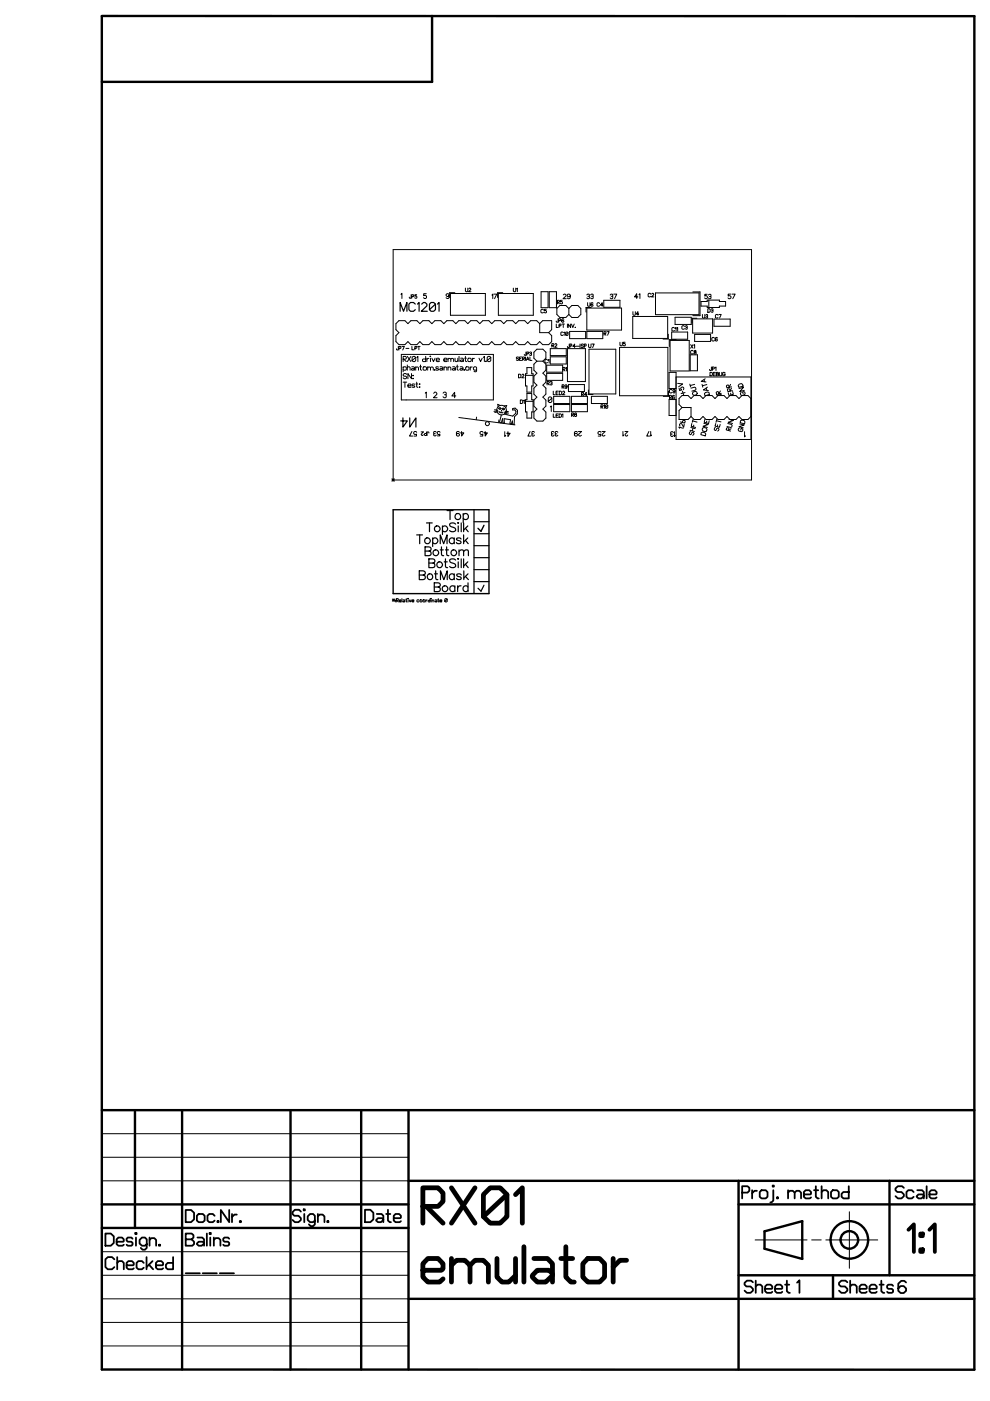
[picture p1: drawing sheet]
<svg xmlns="http://www.w3.org/2000/svg" width="210mm" height="297mm" viewBox="0 0 210 297" stroke-linecap="round" stroke-linejoin="round" font-family="sans-serif">
<g fill="none" stroke="#000" stroke-width=".21">
<path d="M84.5 73.4v.7l-.3 .1-.1-.2M84.6 73.9h.3v-.5h-.3v.8M85 62.4l.2-.2v1.1M85.1 75.1h19.5v9.7h-19.5zM85.2 73.4h.5l-.3 .8M85.5 76.2h.5l.1-.5-.1-.1h-.5v1.1M85.5 77.9l.1-.1h.4l.1 .1v.5l-.1 .1-.5-.1M85.5 77.8v1M85.6 76.2l.5 .5M86.1 73.9h.6M86.2 79.4l-.1-.2h-.4l-.2 .2 .1 .4h.4l.2 .2-.2 .3h-.3l-.2-.2M86.4 77.9l.4-.1 .2 .1v.6"/>
<path d="M86.4 75.6l.7 1.1M86.4 77.4v1.1M87.1 75.6l-.7 1.1M87.2 62.5v.7h-.3l-.1-.2M87.2 79.2v1.1l-.7-1.1v1.1M87.3 62.9h.3v-.4h-.3v.7M87.3 77.8h.4l.2 .1v.6M87.3 73.4v.8h.5M87.4 75.8l.2-.2h.3l.2 .2v.7l-.2 .2h-.3l-.2-.2zM87.5 79.6l.1 .1zM87.9 78.2l-.5-.1-.2 .3 .4 .1 .3-.2M88 73.8h.3l.1-.3-.4-.1v.8"/>
<path d="M88.1 78l.5-.2 .1 .2v.5M88.1 75.8l-.7 .7M88.1 77.8v.7M88.3 62.5h-.3v.3l.3-.1 .1 .4-.1 .1-.4-.1M88.4 75.8l.2-.2v1.1M88.6 73.4h.5M88.8 73.4v.8M89 77.8h.4M89.2 77.4v1l.2 .1M89.7 77.9l.2-.1h.4l.1 .1v.5l-.5 .1-.2-.1zM90.3 75.6v1.1l-.7-.2v-.3l.1-.1h.6M90.4 62.3h-.6v.4l.5-.1 .1 .5-.1 .2-.5-.2"/>
<path d="M90.5 75.9v.8M90.7 78l.4-.2 .2 .2v.5M90.7 77.8v.7M90.9 76l-.4 .2M91.2 75.5l.1 .1zM91.3 78l.4-.2 .2 .2v.5M91.3 75.9v.8M91.6 75.9l.3 .8 .3-.8M92.1 78.4l.1 .1zM92.5 76.3h.6l.1-.2-.2-.2h-.3l-.2 .2v.4l.2 .2 .5-.1M93 77.9h-.6l.1 .2 .5 .1-.2 .3-.4-.1M93.3 77.8h.4l.2 .1v.6"/>
<path d="M93.9 78.2l-.5-.1-.2 .3 .4 .1 .3-.2M94.1 76.3h.6l.1-.2-.2-.2h-.3l-.2 .2v.4l.2 .2 .5-.1M94.1 78l.5-.2 .1 .2v.5M94.1 77.8v.7M95 76.2l.4-.2 .2 .2v.5M95 78l.4-.2 .2 .2v.5M95 75.9v.8M95 77.8v.7M95.2 62.7l-.2 .2h-.2l-.2-.2 .2-.4 .4 .1v.7l-.2 .2-.4-.2M95.5 62.2h7.4v4.6h-7.4zM95.6 76.2l.4-.2 .2 .2v.5M96 77.8h.4l.2 .1v.6"/>
<path d="M96.4 62.1h-1.1v1M96.5 75.9v.6l.4 .2 .2-.2M96.6 78.2l-.5-.1-.2 .3 .4 .1 .3-.2M96.8 77.8h.4M96.9 77.4v1l.3 .1M97.1 75.9v.8M97.3 75.6v1.1M97.6 76.5l.1-.2 .6 .2-.3 .2h-.3zM97.6 77.8h.4l.2 .1v.6M97.7 75.9h.4l.2 .2v.6M98.2 78.2l-.5-.1-.2 .3 .4 .1 .3-.2M98.4 78.4l.1 .1z"/>
<path d="M98.5 75.9h.4M98.7 75.6v.9l.2 .2M98.7 61.1v.6l.1 .1 .4-.1v-.6M98.7 77.9l.2-.1h.4l.1 .1v.5l-.5 .1-.2-.1zM99.2 76.1l.2-.2h.3l.2 .2v.4l-.5 .2-.2-.2zM99.4 61.3l.3-.2 .1 .3-.4 .4h.5M99.7 77.8v.7M100.1 77.8l-.4 .2M100.2 75.9v.8M100.6 76l-.4 .2M101 78.4l-.4 .1-.2-.2v-.3l.2-.2 .4 .1v.8l-.1 .1-.4-.1M101.6 75.9l.3 .8 .3-.8"/>
<path d="M102.5 75.8l.2-.2v1.1M103 76.6l.1 .1zM103.3 75.8l.2-.2h.3l.3 .2v.7l-.3 .2h-.3l-.2-.2zM104.1 75.8l-.8 .7M104.3 62.6l.2-.2v.9M104.7 62.4h.6l-.4 .9M105.7 62.2h7.4v4.6h-7.4zM106.6 62.1h-1.1v1M108.8 61.1v.6l.2 .1 .3-.1v-.6M109.5 61.3l.2-.2v.7M109.9 79.3h.4l.1 .2v.4l-.1 .2h-.4zM110 75.8l-.4-.1-.1 .1 .5 .4-.1 .2-.4-.1"/>
<path d="M110.2 76h.2M110.6 75.7h-.4v.7h.4M110.7 79.5l.3-.2 .1 .3-.5 .5h.5M110.8 76.1h.3l.1-.3-.4-.1v.7M110.9 76.1l.3 .3M111.4 75.7v.7M111.4 79.6h1.6M111.5 74.6v.7l-.2 .1-.1-.3M111.6 76.4l.3-.7 .3 .7M111.7 75h.3l.1-.3-.4-.1v.8M111.7 77.9h1v1.3h.3v2.6h-.3v1.3h-1v-1.3h-.3v-2.6h.3zM111.7 76.2h.4"/>
<path d="M112.3 74.8l.1-.2 .3 .1v.2l-.3 .1M112.4 75.7v.7h.4M112.6 75v.4l-.3-.2M113.8 76.6l-.6 .6v1.3l.6 .6-.6 .7v1.2l.6 .7-.6 .6v1.3l.6 .6-.6 .6v1.3l.6 .6-.6 .7v1.2l.6 .7h1.3l.6-.7v-1.2l-.6-.7 .6-.6v-1.3l-.6-.6 .6-.6v-1.3l-.6-.6 .6-.7v-1.2l-.6-.7 .6-.6v-1.3l-.6-.6M113.8 76.6l-.6-.7v-1.2l.6-.7h1.3l.6 .7v1.2l-.6 .7M113.8 76.6h1.3M114.4 68.6l-.6-.6h-1.3l-.6 .6-.6-.6h-1.3l-.7 .6-.6-.6h-1.3l-.6 .6-.6-.6h-1.3l-.6 .6-.7-.6h-1.2l-.7 .6-.6-.6h-1.3l-.6 .6-.6-.6h-1.3l-.7 .6-.6-.6h-1.3l-.6 .6-.6-.6h-1.3l-.6 .6-.7-.6h-1.2l-.7 .6-.6-.6h-1.3l-.6 .6-.6-.6h-1.3l-.7 .6v1.3l.7 .6-.7 .7v1.2l.7 .7h1.3l.6-.7 .6 .7h1.3l.6-.7 .7 .7h1.2l.7-.7 .6 .7h1.3l.6-.7 .6 .7h1.3l.6-.7 .7 .7h1.3l.6-.7 .6 .7h1.3l.6-.7 .7 .7h1.2l.7-.7 .6 .7h1.3l.6-.7 .6 .7h1.3l.6-.7 .7 .7h1.3l.6-.7 .6 .7h1.3l.6-.7 .7 .7h1.2l.7-.7v-1.2l-.7-.7M114.4 68.6l.7-.6h1.9v1.9l-.7 .6M114.4 68.6v1.9h1.9M114.7 61.8h1.5v3.4h-1.5zM115.2 65.7l-.1-.1-.4 .1v.5l.2 .1 .3-.1M115.8 65.6h-.4v.3l.3-.1 .2 .4-.2 .1-.3-.1"/>
<path d="M115.9 77.4h3.4v1.5h-3.4zM115.9 79.2h3.4v1.4h-3.4zM116.1 76.4l-.1-.2-.5 .2v.4l.2 .2 .4-.2M116.2 76.4l.2-.2v.8M116.5 61.8h1.5v3.4h-1.5zM116.7 73.9h3.4v1.5h-3.4zM116.7 75.6h3.4v1.6h-3.4zM117 73.3h.3v-.4h-.3v.7M117.1 73.3l.3 .3M117.6 73l.3-.1 .2 .3-.5 .4h.5M117.9 68.7v.7h.5M118.2 64.1h.3v-.4h-.3v.7"/>
<path d="M118.3 64.1l.3 .3M118.3 67.6v.6l-.2 .1-.2-.2M118.4 68h.4v-.4h-.4v.7M118.5 69.1h.4l.1-.3-.5-.1v.7M119.2 68.7h.5M119.2 63.7h-.4v.3l.3-.1 .2 .4-.2 .1-.3-.1M119.3 78.3h.4l.1-.3-.5-.1v.8M119.4 62.5l.4-.1 .2 .3-.6 .6h.7M119.4 68.7v.7M119.4 78.3l.4 .4M119.5 70.5l-.2-.1-.4 .1 .1 .6 .5-.1M119.5 67.7l-.2-.1-.2 .2v.4l.3 .1 .1-.1-.1-.3-.3 .2"/>
<path d="M119.6 70.5l.2-.1v.7M119.9 78.1l.2-.2v.8M120.1 70.4l.3 .1-.1 .6-.4-.1zM120.3 68.7v.7M120.3 73.9h3.8v7h-3.8zM120.4 70.5l-.5 .5M120.6 65.4l.6-.6h1.3l.6 .6v1.3l-.6 .6h-1.3l-.6-.6M120.6 65.4l-.6-.6h-1.3l-.6 .6v1.3l.6 .6h1.3l.6-.6M120.6 65.4v1.3M120.7 72.9v.7l-.3 .1-.1-.3M120.8 70.3h3.4v1.5h-3.4zM120.8 73.4h.4v-.5h-.4v.8"/>
<path d="M120.9 62.7l-.5 .2-.1-.2 .1-.3 .5 .1v.7l-.2 .1-.4-.1M121 68.7v.7l-.5-.7v.7M121.2 68.7l.3 .7 .3-.7M122 69.4h.1M122 73.4h-.5l.3-.5v.8M122.2 73.4h.7M123 72.9v.8M123.7 73.1l-.3-.2-.2 .2 .5 .5-.1 .1-.4-.1M123.9 73.4h.3v-.5h-.3v.8M124.4 62.5l.2-.1 .4 .1v.2l-.4 .1M124.4 70.3h3.4v1.5h-3.4zM124.4 65.3h7.4v4.7h-7.4z"/>
<path d="M124.6 64.2v.6l.2 .1 .3-.1v-.6M124.8 72.9v.7l.2 .1 .3-.1v-.7M124.9 62.8l.1 .4-.2 .1-.4-.1M124.9 74h5.7v9.5h-5.7zM125.2 62.5l.2-.1 .4 .1v.2l-.4 .1M125.3 65.2h-1.1v1M125.5 72.9h.5l-.4 .8M125.7 62.8l.1 .4-.2 .1-.4-.1M125.7 64.3l-.3-.1-.1 .2v.4l.3 .1 .1-.1-.1-.3-.3 .2M127.1 64.3l-.1-.1-.4 .1v.5l.1 .1 .4-.1M127.8 64.7h-.5l.4-.5v.7M128 63.7h3.4v1.5h-3.4z"/>
<path d="M128.1 70.7h.3v-.4h-.3v.8M128.1 70.7l.4 .4M128.7 70.3h.5l-.4 .8M129.4 62.6l.1-.2 .4 .1v.2l-.3 .1M129.8 62.8l.1 .4-.1 .1-.4-.1M130.1 62.4h.7l-.5 .9M131.4 73.7h10.2v10.2h-10.2zM131.4 72.6v.6l.2 .1 .4-.1v-.6M132.5 72.6h-.3v.3l.3-.1 .1 .4-.1 .1-.4-.1M134.2 67.1h7.4v4.7h-7.4zM134.2 66.1v.6l.2 .1 .3-.1v-.6M135.3 62.9h-.8l.5-.6v1"/>
<path d="M135.4 66.6h-.5l.4-.5v.7M135.5 62.5l.2-.2v1M138 62.4l-.2-.2-.4 .2v.4l.2 .1 .4-.1M138.2 62.4l.3-.2 .1 .3-.5 .4h.5M139 62.1h9.2v4.6h-9.2zM141.7 70.9v1h-1.1M142.1 72.2h4v6.5h-4zM142.4 70.4h3.4v1.5h-3.4zM143 69.6l-.1-.2-.4 .2v.5l.1 .1 .4-.1M143.1 67.3h3.5v1.5h-3.5zM143.2 69.6l.1-.2v.8M143.3 79.9h15.9v13.3h-15.9v-14.2h-1.4v3.4h1.4"/>
<path d="M143.4 72h-1.5v1.5M143.5 69.6l.2-.2v.8M145.1 69.2l-.1-.2-.4 .2v.5l.1 .1 .4-.1M145.3 69.2l.3-.2 .1 .3-.2 .1M145.7 69.4l-.1 .4-.3-.1M146.3 75.2h1.6v3.4h-1.6zM146.4 73.1l.5 .7M146.9 67.6h4.2v3h-4.2zM146.9 61.9h1.5v5h-1.5M146.9 73.1l-.5 .7M147 74.5l-.1-.2-.5 .2v.4l.2 .2 .4-.2M147.1 73.2l.2-.1v.7"/>
<path d="M147.3 70.9h3.4v1.5h-3.4zM147.3 74.6l.3-.1-.1-.2-.3 .1 .1 .2-.1 .3 .1 .2 .3-.2-.1-.3M147.7 67.5h-1v1M148.6 63.9h1.3v-.3h2.6v.3h1.3v1h-1.3v.3h-2.6v-.3h-1.3zM148.9 66.7v.6l.2 .1 .3-.1v-.6M149.6 66.8l.3-.1 .1 .3-.2 .1M149.9 62.4h-.5v.4l.4-.1 .2 .5-.2 .1-.4-.1M150 67.1l-.1 .3-.3-.1M150.1 65.4h.3l.2 .3v.3l-.2 .2h-.3zM150.2 62.6l.2-.2 .3 .1v.4h-.3M150.3 63.6v1.6M150.5 79h.4l.1 .1v.4l-.1 .2h-.4z"/>
<path d="M150.7 62.9v.3l-.1 .1-.4-.1M150.7 65.6l.4-.2 .1 .3-.3 .1M150.8 77.8v.7l-.2 .1-.1-.3M151 78.2h.3l.2-.3-.5-.1v.8M151.1 65.8v.4l-.4-.1M151.2 79.3h.3M151.4 67.6h3.4v1.6h-3.4zM151.5 71.7l-.2-.2-.4 .2v.5l.2 .1 .4-.1M151.6 78l.2-.2v.8M151.7 79h-.5v.7h.5M151.8 79.3h.4l.1-.3h-.5v.7l.6-.1-.2-.3M152.1 71.7l-.3-.2-.2 .3v.4l.4 .1 .1-.1-.1-.3-.4 .2"/>
<path d="M152.2 66.8l-.1-.1-.4 .1v.5l.1 .1 .4-.1M152.4 66.7h.5l-.3 .7M152.5 79l.2 .7 .3-.2v-.5M153.8 79.1l-.5-.1-.1 .5 .1 .2 .5-.2v-.2h-.3M154.9 62.4h-.5v.4l.4-.1 .2 .2v.3l-.2 .1-.5-.1M155.2 62.4h.7l-.5 .9M85.5 81h.7M85.9 81v1.1M86.5 81.8h.6l.1-.2-.2-.2h-.3l-.2 .2v.4l.2 .1 .5-.1M87.3 91.5l-.5 1h.7M87.5 80.2l.1 .1zM87.9 81.5h-.5l.1 .3 .4 .1-.1 .2-.4-.1"/>
<path d="M88.2 81.4h.4M88.3 91.7l-.1-.2-.5 .2v.2l.2 .2 .4-.1v.5h-.5M88.3 81v1l.3 .1M88.9 81.4l.1 .1zM88.9 82l.1 .1zM89.3 91.6h.5l-.5 .4 .2 .3 .2-.1M90.2 83.4l.2-.3v1.2M90.4 91.6v.7h-.3v-.4h.3M90.9 91.8l-.1-.2-.2 .1v.6M91.9 83.4l.3-.3h.2l.2 .5-.7 .7h.8M92.3 91.9h-.3l-.1 .4 .4 .1 .2-.2M92.5 91.7l-.4-.2-.2 .1 .1 .3"/>
<path d="M93.3 91.7l-.2-.2-.4 .2 .2 .4 .4-.1v.4h-.5M93.9 83.4l.2-.3 .5 .2v.3l-.4 .1M94.5 83.7l.1 .5-.2 .1h-.3l-.2-.2M96.6 83.9h-.8l.6-.7v1.1M97.3 88.5l11.9 1.6M97.4 91.7l-.2-.2-.4 .2v.6l.4 .2 .2-.2-.2-.4-.4 .2M97.9 91.5v1l.4-.7h-.7M101 88.4v.6M102.4 91.7l-.2-.2-.4 .2v.2l.2 .2 .4-.1v.5h-.6M102.9 91.5v1l.4-.7h-.7M104.9 86.9l.6 .1M105.5 87.2h-.8"/>
<path d="M105.6 87.3l-.7 .2M105.7 86.5l.3 .3 .2-.2M105.7 86.6l.3-.2 .3 .3M105.8 89l-.1 .6M105.9 87.2l.2 .3 .2-.2M106 86.5v.2M106 86l-.5-.3 .1 .5M106.3 87.3l.2 .2 .1-.1M106.8 86.6l-.1 .2M106.8 86.1l.6-.1-.2 .4M106.9 87.8l1.8 .4 .6-.6 .1-.4-.2-.3h-.5v-.3l.5-.1 .5 .5v.8l-.6 .5-.1 1.7-.3-.1-.1-.7-.2 .7h-.2v-.9l-1.3-.2-.1 .9h-.2v-.9l-.3 .8h-.3l-.1-.1 .4-1.5M106.9 87.5l.7 .3"/>
<path d="M107 91.5v1l.2-.2M107.1 87.4l.7 .2M107.1 87.2h.7M107.7 91.5v1l.5-.6h-.8M110.3 84.8h.4l.1 .2v.4l-.1 .2h-.4zM111 85l.2-.2v.8M111.4 85.1h1.6M111.7 83.4h1v1.4h.3v2.5h-.3v1.3h-1v-1.3h-.3v-2.5h.3zM112.4 91.5l-.5 1h.7M113.1 92h-.2l-.1 .3 .4 .2 .1-.3M113.3 91.7l-.4-.2-.1 .1 .1 .4M116 81.3h.3l.2-.3-.5-.1v.7"/>
<path d="M116.1 81.3l.4 .3M116.5 84.2h.3l.2 .2v.7l-.2 .2h-.3l-.3-.2v-.7zM116.6 81l.3-.1 .2 .3h-.3M116.7 86.3l.2-.2v1.1M117 81.2l.1 .3-.2 .1-.3-.1M117 84.4l-.8 .7M117.3 92h-.3l-.1 .3 .4 .2 .2-.2M117.3 87.8v.7h.4M117.3 82.9v.8h.4M117.4 84h3.4v1.6h-3.4zM117.4 85.8h3.4v1.5h-3.4zM117.5 91.7l-.4-.2-.2 .1 .1 .4"/>
<path d="M117.9 88.1h.3M117.9 83.3h.3M118.1 92h-.3l-.1 .3 .4 .2 .2-.2M118.3 91.7l-.4-.2-.2 .1 .1 .4M118.4 87.8h-.5v.7h.5M118.4 82.9h-.5v.8h.5M118.5 87.8h.4l.1 .1v.4l-.1 .2h-.4zM118.6 82.9h.3l.2 .2v.4l-.2 .2h-.3zM119.2 82h.3v-.4h-.3v.7M119.2 87.9l.1-.1v.7M119.3 82l.3 .3M119.3 83.1l.3-.2 .1 .3-.4 .5h.5"/>
<path d="M120.2 81.9l-.1 .1-.3-.1 .1-.3 .3 .1v.5l-.1 .1-.3-.1M120.5 81.5h3.4v1.5h-3.4zM121.2 85.8h3.3v1.5h-3.3zM121.2 84h3.3v1.6h-3.3zM121.2 88h.3v-.5h-.3v.8M121.3 88l.3 .3M122 87.9l.2-.1-.1-.3-.3 .2 .2 .2-.2 .3 .2 .1 .3-.1-.2-.3M122.4 91.7l-.1-.2-.5 .2v.6l.5 .2 .1-.2-.1-.4-.5 .2M122.6 91.5h.7l-.6 .6 .2 .4 .4-.2M123.3 83.6h.4v-.4h-.4v.7M123.4 83.6l.3 .3M124.5 83.7h-.6l.4-.5v.7"/>
<path d="M124.8 82.7v1h.9M125.4 84h3.4v1.6h-3.4zM127.4 91.7l-.1-.2-.5 .2v.2l.2 .2 .4-.1v.5h-.6M127.4 86.2h.4v-.4h-.4v.8M127.5 86.2l.3 .4M127.6 91.5h.7l-.6 .6 .2 .4 .4-.2M128 86l.2-.2v.8M128.4 86l.1-.2 .4 .2-.2 .6-.3-.2zM128.9 86l-.5 .4M132.1 91.5v1l.1-.3M132.5 91.5h.6l-.6 .6 .2 .4 .4-.3M137.6 91.5l-.5 1h.7"/>
<path d="M138 91.5v1l.1-.3M141.7 82.9v1.1h-1.1M141.9 84.2h.4v-.4h-.4v.8M142 84.2l.4 .4M142.5 82.7l-.1-.2-.5 .2v.5l.2 .1 .4-.1M142.5 92h-.2l-.1 .4 .4 .1 .2-.2M142.8 91.7l-.4-.2-.2 .2 .1 .3M143 91.5v1l.2-.2M143 83.9l-.3-.1-.2 .2v.5l.4 .1 .1-.1-.1-.3-.4 .1M143.1 82.8l-.1 .2-.3-.2 .1-.3 .3 .2v.5l-.1 .1-.3-.1M143.3 84.7h-1.4v3.4h1.4M143.7 81.3l1 .1-.8 .6"/>
<path d="M144 82.3l.1 .5 .4-.1-.2-.4 .4-.3 .2 .2v.4M144.1 90.8l-.2-.2 1 .2M144.2 89.5l1 .2v-.5h-.4l-.1 .4M144.6 86.4l-.6 .6v1.9h1.9l.6-.6M144.6 86.4h1.9v1.9M144.7 82.9l.2 .8M145.1 90l-.2 .6-.4-.8-.4 .1 .1 .4M145.2 83.2l-.8 .2M146.3 81.4l.1 .6M146.3 91.2l.9 .3M146.4 91.5l-.2 .1-.1 .3 .3 .3 .2-.4 .4-.1 .2 .2-.3 .4M146.5 90.6l.9 .3"/>
<path d="M146.5 82.3l.8-.2 .3 .4-.2 .2-.7 .2M146.5 88.3l.7 .6h1.2l.7-.6 .6 .6h1.3l.6-.6 .6 .6h1.3l.6-.6 .7 .6h1.2l.7-.6 .6 .6h1.3l.6-.6M146.7 89.8l-.1 .6 .9 .2M146.9 89.2l.9 .3M146.9 90.7l-.1 .7M146.9 88.9l-.1 .6M147 83.1l.5-.1 .3 .4-.1 .3-.5 .1-.3-.1-.1-.3zM147.1 90.1l-.1 .4M147.3 81.5l-1 .2M148.7 91.8l.3-.2 .5 .2 .1 .2-.1 .4-.9-.2zM148.8 81.5l.2 .6M148.9 90.8l.4-.2 .4 .2 .2 .3-.1 .3-.2 .1-.5-.1z"/>
<path d="M149.2 89.7l1 .3-1.1 .4 .9 .2M149.3 80.5l.1 .4M149.4 88.9l-.1 .6 .9 .3 .2-.6M149.5 80.3l-.8 .6 1 .1M149.6 83.2l.5-.1 .2 .1 .1 .5-.9 .2-.1-.4zM149.7 82.3l.2 .4M149.9 89.3l-.2 .3M149.9 81.5l-1 .3M150 82.1l-.9 .6 1.1 .1M151.7 90.6l-.3 .4 .2 .3 .2-.1 .1-.3 .4-.1 .1 .2-.3 .4M151.8 89.8l-.2 .5 .9 .3 .2-.6M151.9 89.2l1 .3"/>
<path d="M152 88.9l-.2 .6M152.1 90.1v.4M152.7 82.9l-.3 .5M152.9 83.4l-1 .3-.1-.5 .4-.2 .2 .5M153 83.6l-1 .3M154.3 89.8l.8 .2 .1 .2-.3 .4-.8-.2M154.4 91.3l.1-.6-.4 .1-.1 .3 .9 .3M154.6 88.9l.9 .3-1.1 .3 .9 .3M154.9 83.4l.1 .3M154.9 81.5l-.3 .5M155 90.9l-.5 .3M155.1 82l-1 .3v-.6h.4l.1 .4"/>
<path d="M155.1 82.3l-.3 .5M155.3 82.8l-1 .3v-.6h.4l.1 .4M155.3 83l.2 .6-.9 .3-.2-.6M156.7 82.4l.9-.3-.8 .9 1-.2M156.7 81.4l.5-.1 .2 .2 .2 .4-1 .2-.1-.4zM156.8 90.7l-.2 .1-.1 .3 .2 .3 .5 .1 .3-.4-.4-.3v.4M156.8 89.9l1 .2-1.1 .4 .9 .2M157 89.2l.3-.1 .5 .1 .1 .3v.4l-1-.3zM157.1 83.2l-.1 .2 .1 .3 .2 .2 .6-.2 .1-.2-.1-.4-.2-.1-.3 .1 .2 .4M157.9 91.5v1.1l.2-.2M159.2 84.5l-.6-.6h-1.3l-.6 .6-.7-.6h-1.2l-.7 .6-.6-.6h-1.3l-.6 .6-.6-.6h-1.3l-.6 .6-.7-.6h-1.2l-.7 .6-.6-.6h-1.3l-.6 .6v1.3l.6 .6M83.1 101.5l.5 .5"/>
<path d="M83.1 101.8h76.2v-48.9h-75.9v49.1M83.6 101.5l-.5 .5M83.2 127l.5 .5M83.2 127.3h.5M83.4 127v.5M83.7 127l-.5 .5M83.7 127.3l.1-.1v.4M84 127.3h.4l.1-.3-.5-.1v.7M84.1 127.3l.4 .3M84.6 127.4h.4v-.2l-.4 .1v.3h.4M85.2 126.9v.7M85.4 127.2l.4 .1v.3"/>
<path d="M85.8 127.5l-.4 .1h.3l.1-.1M86 127.2h.3M86.1 126.9v.7h.2M86.5 126.9l.1 .1zM86.5 127.2v.4M86.7 127.2l.3 .4 .2-.4M87.3 127.4h.4v-.2l-.4 .1v.3h.5M88.8 127.3h-.4v.3h.4M89 127.3l.4-.1 .1 .4h-.3zM89.7 127.3l.3-.1 .1 .4h-.3zM90.3 127.2v.4M90.6 127.2l-.3 .1"/>
<path d="M91.2 126.9v.7h-.4l.1-.3h.3M91.4 126.9v.1zM91.4 127.2v.4M91.6 127.3l.3-.1 .1 .4M91.6 127.2v.4M92.2 127.2l.4 .1v.3M92.6 127.5l-.4 .1h.3l.1-.1M92.8 127.2h.2M92.9 126.9v.7h.2M93.3 127.4h.3v-.2l-.3 .1v.3h.4M94.3 127l.1-.1 .4 .1v.5l-.4 .1zM94.8 127l-.5 .5"/>
<path d="M21.6 250.4h65M21.6 245.4h65M21.6 240.4h65M180.1 256.9v12M21.6 275.4h65M21.6 270.4h65M21.6 265.4h65M160.1 262.9h11M172.1 262.9h2M175.1 262.9h11M21.6 285.4h65M21.6 280.4h65"/>
<circle cx="103.3" cy="89.8" r=".43"/>
<circle cx="106.3" cy="87" r="1.02"/>
<circle cx="106.8" cy="86.7" r=".23"/>
</g>
<g fill="none" stroke="#000" stroke-width=".25">
<path d="M84.8 66v-1.9l.8 1.9 .7-1.9v1.9M88.1 64.5l-.4-.4h-.7l-.3 .4v1.2l.3 .3h.7l.4-.3M88.5 64.5l.4-.4v1.9M89.4 64.5l.4-.4h.3l.4 .4v.4l-1.2 1.1h1.3M91.1 64.5l.3-.4h.5l.4 .4v1.2l-.4 .3h-.5l-.3-.3zM92.3 64.5l-1.2 1.2M92.8 64.5l.3-.4v1.9M85.4 88.6v2l1-1.4h-1.4M86.9 88.6v2l1.3-2v2M88.3 113.4h1.3M89 113.4v1.9M90.1 116h.8l.4 .1v.6l-.4 .1 .3 .1 .2 .3-.2 .5-1.1 .1z"/>
<path d="M90.1 116.8h.8M90.4 110.9h1.3M90.9 118.5h.8l.4 .2v.5l-.4 .2 .3 .1 .2 .3-.2 .5-1.1 .1zM90.9 119.4h.8M91.1 110.9v1.8M91.7 114.3a.61 .61 0 0 1 .9-.1 .61 .61 0 0 1 0 .9 .61 .61 0 0 1-.9-.1M91.7 114v1.9M93.3 115.3v-1.9l.8 1.9 .7-1.9v1.9M93.3 116.6h.7M93.6 116v1.5l.1 .2 .4 .1M93.8 111.8a.61 .61 0 0 1 .9-.1 .61 .61 0 0 1 0 .9 .61 .61 0 0 1-.9-.1M93.8 111.5v1.8"/>
<path d="M94.2 119.1h.6M94.4 118.5v1.5l.1 .3 .4 .1M94.4 116.6h.7M94.7 116v1.5l.1 .2 .4 .1M94.8 108.2h1.3M95.4 108.2v2M96.3 114.3a.59 .59 0 0 0-.9-.1 .59 .59 0 0 0 0 .9 .59 .59 0 0 0 .9-.1M96.3 114v1.3M96.6 118.7a.74 .74 0 0 0-1.3 .2l.2 .3 .7 .3a.43 .43 0 0 1 .4 .3 .43 .43 0 0 1-.2 .5 .9 .9 0 0 1-1.1-.2M96.6 111.1a.74 .74 0 0 0-1.3 .2l.2 .3 .7 .2a.43 .43 0 0 1 .4 .4 .43 .43 0 0 1-.2 .4 .9 .9 0 0 1-1.1-.1M97.2 118.4v.2zM97.2 110.8v.2z"/>
<path d="M97.2 111.5v1.2M97.2 119.1v1.3M97.3 116.9a.63 .63 0 0 1 .9-.2l.1 1.1M97.3 116.6v1.2M97.7 114.3a.57 .57 0 0 0-.9 0l.1 .2 .8 .3v.2a.57 .57 0 0 1-.9 0M97.8 110.9v1.8M97.8 118.5v1.9M98.2 109.2a.61 .61 0 0 1 .9-.1 .61 .61 0 0 1 0 .9 .61 .61 0 0 1-.9-.1M98.2 108.9v1.9M98.3 116.9l.5-.3 .4 .1 .1 1.1M98.3 110.9v1.8M98.3 113.4v1.9"/>
<path d="M98.3 118.5v1.9M98.7 114.6l.6 .7M98.7 119.6l.6 .8M98.7 112l.6 .7M99.2 114l-.9 .9M99.2 119.1l-.9 .9M99.2 111.5l-.9 .9M100.5 108.1v17.8M100.5 118.2h3.2M100.5 115.7h3.2M100.5 113.2h3.2M100.5 110.6h3.2"/>
<path d="M88.9 121l1.1 .1a.4 .4 0 0 1 .2 .4 .4 .4 0 0 1-.2 .3l-.3 .1a.49 .49 0 0 1 .5 .5 .49 .49 0 0 1-.5 .5h-.8zM88.9 121.9h.8M92.1 123.6h.8l.4 .1v.6l-.4 .2h.3l.1 .3-.1 .5-1.1 .1zM92.1 124.5h.8M92.1 121.7h.7M92.4 121v1.6l.1 .2 .3 .1M93.4 122.9v-1.9l.7 1.9 .7-1.9v1.9M96.3 121.9a.59 .59 0 0 0-.9-.1 .59 .59 0 0 0 0 .9 .59 .59 0 0 0 .9-.1M96.3 121.7v1.2M96.4 124.5a.59 .59 0 0 0-.8-.1 .59 .59 0 0 0 0 .9 .59 .59 0 0 0 .8-.1M96.4 124.2v1.2M97 124.2v1.2"/>
<path d="M97.7 124.2a.59 .59 0 0 0-.7 .5M97.8 121.9a.57 .57 0 0 0-1 0l.3 .3 .6 .2 .1 .2a.57 .57 0 0 1-1 0M98.3 121v1.9M98.7 122.2l.6 .7M99.2 124.5a.59 .59 0 0 0-.8-.1 .59 .59 0 0 0 0 .9 .59 .59 0 0 0 .8-.1M99.2 121.7l-.9 .9M99.2 123.6v1.8M100.5 123.3h3.2M100.5 120.8h3.2M102.6 124.1l-.6 1.2-.7-.6"/>
<circle cx="90.6" cy="114.6" r=".61"/>
<circle cx="92.4" cy="117.2" r=".61"/>
<circle cx="92.7" cy="112.1" r=".61"/>
<circle cx="93.2" cy="119.7" r=".61"/>
<circle cx="96.2" cy="117.2" r=".61"/>
<circle cx="97.1" cy="109.5" r=".64"/>
<circle cx="91.2" cy="122.3" r=".62"/>
<circle cx="94.3" cy="124.8" r=".61"/>
</g>
<path d="M83.4 108.1h20.3v17.8h-20.3zM102.6 111.4l-.6 1.2-.7-.6" fill="none" stroke="#000" stroke-width=".3"/>
<g fill="none" stroke="#000" stroke-width=".51">
<path d="M21.6 3.4v287h185M21.6 3.4h185v287M91.6 3.4v14h-70M21.6 235.4h185M28.6 235.4v24.9M38.6 235.4v55M61.6 235.4v55M76.6 235.4v55M86.6 235.4v55M21.6 255.4h65M86.6 250.4h120M156.6 250.4v40"/>
<path d="M156.6 255.4h50M188.6 250.4v20M21.6 260.3h65M86.6 275.4h120M156.6 270.4h50M162.1 261.1l8-2.2v8l-8-2.1zM176.6 270.4v5"/>
<circle cx="180.1" cy="262.9" r="1.87"/>
<circle cx="180.1" cy="262.9" r="4"/>
</g>
<g fill="none" stroke="#000" stroke-width=".38">
<path d="M39.4 256.5h1.1l.6 .6v1.4l-.6 .6h-1.1zM41.7 257.8l.4-.4h.9l.4 .4v1l-.4 .3h-.9l-.4-.3zM45.5 257.8l-.4-.4h-.7l-.4 .4v1l.4 .3h.7l.4-.3M46.1 258.9h.3v.2h-.3zM48.6 256.5v2.6l-1.8-2.6v2.6M49.2 257.4v1.7M50.2 257.5h-.5l-.5 .5M50.8 258.9h.3v.2h-.3zM63.8 256.9l-.4-.4h-.9l-.5 .5v.4l.4 .4h.9l.5 .5v.4l-.5 .4h-.8l-.5-.4M64.4 256.4h.2v.2h-.2zM64.5 257.4v1.7M66.8 258.8l-.4 .3h-.7l-.5-.4v-.8l.5-.5h.7l.4 .4v1.8l-.4 .4h-.5l-.4-.4"/>
<path d="M67.4 257.9l.4-.4h.6l.4 .4v1.2M67.4 257.4v1.7M69.4 258.9h.2v.2h-.2zM77.4 256.5h1.1l.7 .6v1.4l-.7 .6h-1.1zM79.9 257.4h1l.4 .4v1.3M81.3 258.5l-.3-.2h-.9l-.3 .5 .3 .3h.7l.5-.4M81.9 257.4h.9M82.3 256.5v2.3l.3 .3h.3M83.5 258.3h1.4l.1-.5-.4-.4h-.7l-.4 .4v1l.4 .3h.9l.2-.2M157.4 252.9h1.1l.4-.4v-.7l-.4-.3h-1.1v2.6M159.5 252.3v1.8M160.5 252.5h-.5l-.5 .5"/>
<path d="M161.1 252.7l.4-.4h.8l.4 .4v1l-.4 .4h-.8l-.4-.4zM163.8 251.4h.3v.2h-.3zM164 252.3v2.3l-.4 .3h-.3M164.7 253.9h.3v.2h-.3zM167.1 252.9l.4-.4h.6l.4 .4v1.2M167.1 252.3v1.8M168.5 252.9l.4-.4h.6l.3 .4v1.2M170.4 253.2h1.4l.2-.5-.4-.4h-.8l-.4 .4v1l.4 .4h.9l.3-.2M172.6 252.3h.9M173 251.5v2.2l.4 .4h.2M174.2 252.7l.4-.4h.6l.4 .4v1.4M174.2 251.5v2.6"/>
<path d="M176.2 252.7l.4-.4h.9l.3 .4v1l-.3 .4h-.9l-.4-.4zM180 251.5v2.6h-1.2l-.4-.4v-.6l.4-.4h1.2M191.6 251.8l-.3-.3h-.9l-.5 .5v.3l.3 .4h.9l.5 .5v.4l-.5 .5h-.7l-.5-.5M193.7 252.7l-.4-.4h-.7l-.4 .4v1l.4 .4h.7l.4-.4M194.5 252.3h1l.4 .4v1.4M195.9 253.5l-.3-.3h-.9l-.3 .5 .3 .4h.7l.5-.5M196.5 251.5v2.6M197.1 253.2h1.4l.1-.5-.4-.4h-.8l-.3 .4v1l.3 .4h.9l.3-.2M22.4 261.5h1.1l.6 .6v1.4l-.6 .6h-1.1zM24.3 267l-.6-.5h-.8l-.5 .5v1.6l.5 .5h.8l.6-.5M24.7 263.3h1.4l.1-.5-.3-.4h-.8l-.4 .4v1l.4 .3h.9l.2-.2M24.8 267.8l.4-.4h.7l.3 .4v1.3"/>
<path d="M24.8 266.5v2.6M26.8 268.3h1.4l.2-.5-.4-.4h-.8l-.4 .4v1l.4 .3h.9l.3-.2M28.1 262.6l-.2-.2h-.8l-.3 .2v.4l.3 .3h.8l.2 .2v.4l-.2 .2h-.8l-.3-.2M28.7 261.4h.3v.3h-.3zM28.8 262.4v1.7M30.5 267.8l-.4-.4h-.8l-.3 .4v1l.3 .3h.8l.4-.3M31.1 266.5v2.6M31.1 263.8l-.4 .3h-.6l-.5-.4v-.8l.5-.5h.6l.4 .4v1.8l-.4 .4h-.5l-.4-.4M31.6 268.1l.9 1M31.7 262.9l.4-.4h.6l.4 .4v1.2M31.7 262.4v1.7M32.3 267.4l-1.2 1.2"/>
<path d="M33.1 268.3h1.4l.1-.5-.4-.4h-.8l-.3 .4v1l.3 .3h.9l.3-.2M33.7 263.9h.3v.2h-.3zM36.7 266.5v2.6h-1.1l-.4-.3v-.7l.4-.3h1.1M39.4 262.8h1.2l.4-.4v-.5l-.4-.4h-1.2v2.6h1.4l.3-.3v-.5l-.5-.5M39.4 270h3M41.9 262.4h1l.4 .4v1.3M43 270h3M43.3 263.5l-.3-.2h-.9l-.4 .5 .4 .3h.7l.5-.4M43.9 261.5v2.6M44.4 261.4h.3v.3h-.3zM44.6 262.4v1.7M45.3 262.9l.4-.4h.7l.3 .4v1.2"/>
<path d="M45.3 262.4v1.7M46.6 270h3M48.6 262.6l-.3-.2h-.7l-.3 .2v.4l.3 .3h.7l.3 .2v.4l-.3 .2h-.7l-.3-.2M159.6 271.9l-.3-.4h-.9l-.5 .5v.4l.3 .4h.9l.5 .5v.3l-.5 .5h-.7l-.5-.5M160.2 272.8l.4-.4h.6l.4 .4v1.3M160.2 271.5v2.6M162.2 273.3h1.4l.1-.5-.3-.4h-.8l-.4 .4v1l.4 .3h.9l.2-.2M164.3 273.3h1.4l.2-.5-.4-.4h-.8l-.4 .4v1l.4 .3h.9l.3-.2M166.5 272.4h.8M166.8 271.5v2.3l.4 .3h.3M169 271.9l.5-.5v2.7M179.7 271.9l-.4-.4h-.9l-.5 .5v.4l.4 .4h.9l.5 .5v.3l-.5 .5h-.8l-.5-.5"/>
<path d="M180.3 272.8l.3-.4h.7l.4 .4v1.3M180.3 271.5v2.6M182.2 273.3h1.4l.2-.5-.4-.4h-.8l-.4 .4v1l.4 .3h.9l.3-.2M184.4 273.3h1.4l.1-.5-.4-.4h-.8l-.3 .4v1l.3 .3h.9l.3-.2M186.5 272.4h.9M186.9 271.5v2.3l.3 .3h.3M189.4 272.6l-.3-.2h-.8l-.2 .2v.4l.2 .3h.8l.3 .2v.4l-.3 .2h-.8l-.2-.2M192.1 271.9l-.4-.3h-.6l-.6 .6v1.5l.5 .5h.6l.5-.5v-.5l-.5-.5h-.6l-.5 .5"/>
</g>
<path d="M192.6 260.7l1.2-1.1v5.8M195.1 261.5h.6v.6h-.6zM195.1 264.9h.6v.5h-.6zM197.1 260.7l1.1-1.1v5.8" fill="none" stroke="#000" stroke-width=".8"/>
<g fill="none" stroke="#000" stroke-width="1">
<path d="M89.7 255.8h3.2l1-1.1v-1.8l-1-1.1h-3.2v7.5M90.4 255.8l3.5 3.5M95.7 251.8l5 7.5M100.7 251.8l-5 7.5M102.5 253.3l1.4-1.5h2.1l1.5 1.5v4.6l-1.5 1.4h-2.1l-1.4-1.4zM107.5 253.3l-5 4.6M109.3 253.3l1.4-1.5v7.5M89.7 269.3h3.9l.3-.3v-1.1l-1-1.1h-2.2l-1 1.1v2.9l1 1h2.5l.7-.7M95.7 268.3l1.1-1.1h1.8l1.1 1.1v3.5M95.7 266.8v5M99.7 268.3l1-1.1h1.8l1 1.1v3.5M105.4 266.8v4l1 1h1.5l1.4-1.4"/>
<path d="M109.3 266.8v5M111.1 264.3v7.5M113.2 266.8h2.9l1 1.1v3.9M117.1 270l-.7-.7h-2.5l-1 1.1v.4l1 1h1.8l1.4-1.4M118.9 266.8h2.5M120 264.3v6.5l1 1h.8M124.6 266.8h2.5l1.1 1.1v2.9l-1.1 1h-2.5l-1-1v-2.9zM130 266.8v5M132.8 267.2h-1.4l-1.4 1.4"/>
</g>
</svg>
